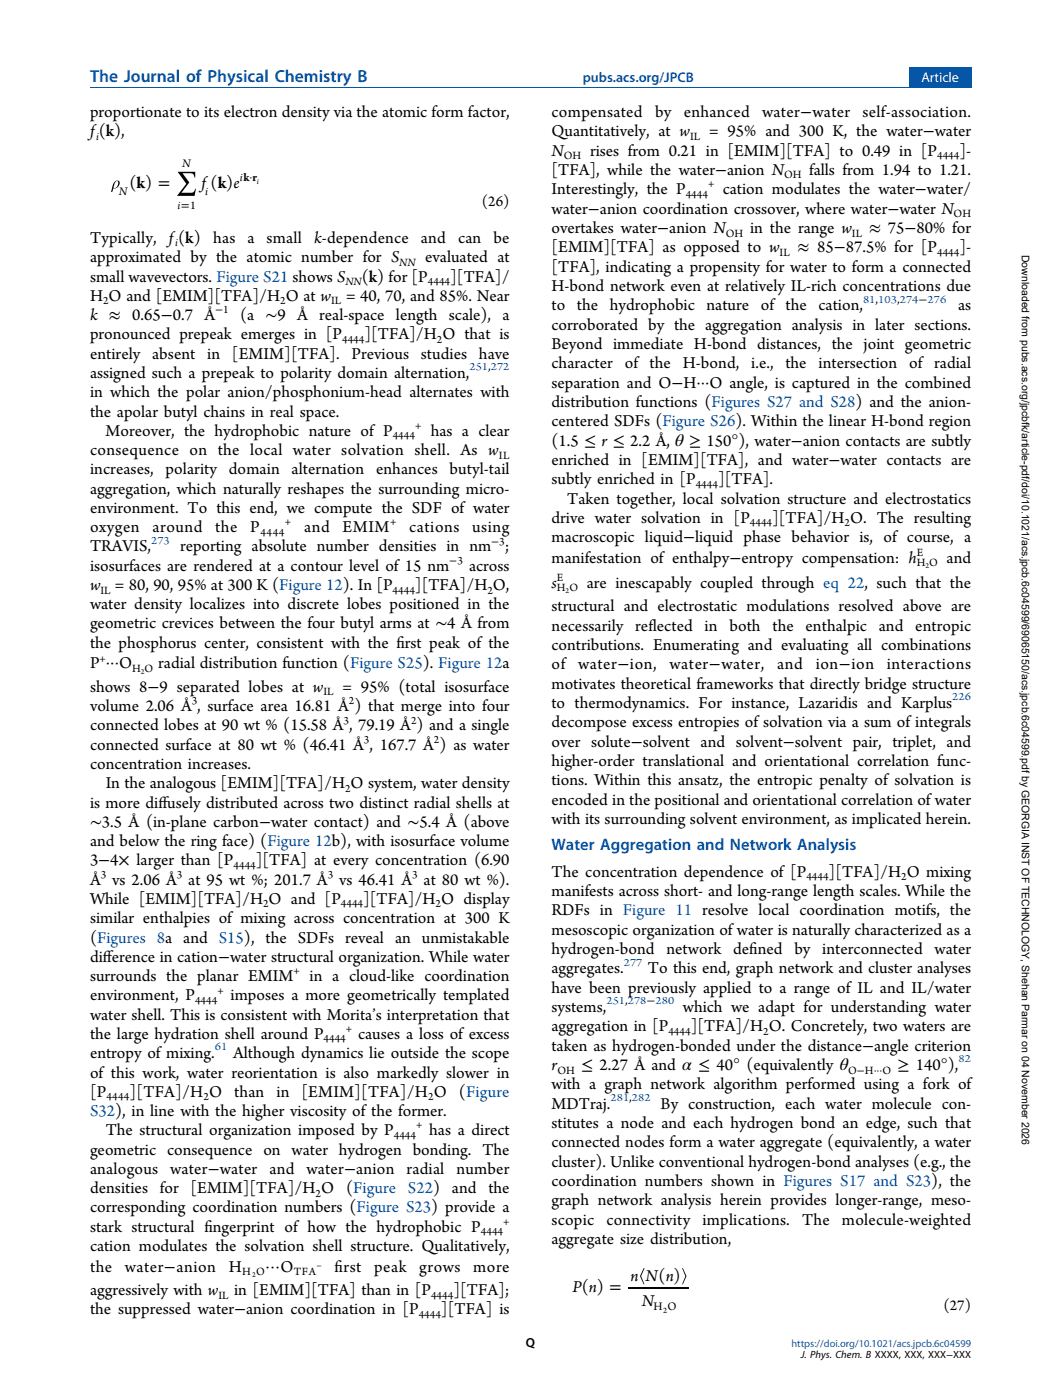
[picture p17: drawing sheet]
<svg xmlns="http://www.w3.org/2000/svg" width="214mm" height="283mm" viewBox="0 0 214 283" stroke-linecap="round" stroke-linejoin="round" font-family="sans-serif">
<defs><g id="words">
<text font-size="3.5" fill="#0054a6" x="18.2" y="16.6">The Journal of Physical Chemistry B</text>
<g font-size="3.5">
<text x="18.2" y="23.6">proportionate to its electron density via the atomic form factor,</text>
<text x="111.3" y="23.6">compensated</text>
<text x="132.2" y="23.6">by enhanced</text>
<text x="153.8" y="23.6">water−water</text>
<text x="174" y="23.6">self-association.</text>
<text x="18.2" y="27.5">f(k),</text>
<text x="111.3" y="27.5">Quantitatively, at w</text>
<text x="143.1" y="27.5">= 95% and 300 K, the water−water</text>
<text x="111.3" y="31.4">N</text>
<text x="111.3" y="35.3">[TFA], while the water−anion N</text>
<text x="119.1" y="31.4">rises from 0.21 in [EMIM][TFA] to 0.49 in [P</text>
<text x="163.3" y="35.3">falls from 1.94 to 1.21.</text>
<text x="193.6" y="31.4">]-</text>
<text x="26.1" y="38">(k) =</text>
<text x="40.6" y="38">f(k)e</text>
<text x="111.3" y="39.2">Interestingly, the P</text>
<text x="145.8" y="39.2">cation modulates the water−water/</text>
<text x="111.3" y="47">overtakes water−anion N</text>
<text x="111.3" y="43.1">water−anion coordination crossover, where water−water N</text>
<text x="151.4" y="47">in the range w</text>
<text x="175.4" y="47">≈ 75−80% for</text>
<text x="18.2" y="49">Typically, f(k) has a small k-dependence and can be</text>
<text x="18.2" y="52.9">approximated by the atomic number for S</text>
<text x="85.8" y="52.9">evaluated at</text>
<text x="111.3" y="50.9">[EMIM][TFA] as opposed to w</text>
<text x="160.9" y="50.9">≈ 85−87.5% for [P</text>
<text x="193.6" y="50.9">]-</text>
<text x="18.2" y="56.8">small wavevectors. Figure S21 shows S</text>
<text x="73" y="56.8">(k) for [P</text>
<text x="90.8" y="56.8">][TFA]/</text>
<text x="111.3" y="54.8">[TFA], indicating a propensity for water to form a connected</text>
<text x="111.3" y="58.7">H-bond network even at relatively IL-rich concentrations due</text>
<text x="18.2" y="64.6">k ≈ 0.65−0.7 Å</text>
<text x="18.2" y="60.7">H O and [EMIM][TFA]/H O at w</text>
<text x="48.4" y="64.6">(a ∼9 Å real-space length scale), a</text>
<text x="69.8" y="60.7">= 40, 70, and 85%. Near</text>
<text x="111.3" y="62.6">to the hydrophobic nature of the cation,</text>
<text x="193.3" y="62.6">as</text>
<text x="18.2" y="68.5">pronounced prepeak emerges in [P</text>
<text x="73.5" y="68.5">][TFA]/H O that is</text>
<text x="111.3" y="66.5">corroborated by the aggregation analysis in later sections.</text>
<text x="111.3" y="70.4">Beyond immediate H-bond distances, the joint geometric</text>
<text x="18.2" y="72.4">entirely absent in [EMIM][TFA]. Previous studies have</text>
<text x="18.2" y="76.3">assigned such a prepeak to polarity domain alternation,</text>
<text x="111.3" y="74.3">character of the H-bond, i.e., the intersection of radial</text>
<text x="18.2" y="80.2">in which the polar anion/phosphonium-head alternates with</text>
<text x="111.3" y="78.2">separation and O−H···O angle, is captured in the combined</text>
<text x="111.3" y="82.1">distribution functions (Figures S27 and S28) and the anion-</text>
<text x="18.2" y="84.1">the apolar butyl chains in real space.</text>
<text x="21.3" y="87.9">Moreover, the hydrophobic nature of P</text>
<text x="86.9" y="87.9">has a clear</text>
<text x="111.3" y="86">centered SDFs (Figure S26). Within the linear H-bond region</text>
<text x="111.3" y="89.9">(1.5 ≤ r ≤ 2.2 Å, θ ≥ 150°), water−anion contacts are subtly</text>
<text x="18.2" y="95.7">increases, polarity domain alternation enhances butyl-tail</text>
<text x="18.2" y="91.8">consequence on the local water solvation shell. As w</text>
<text x="111.3" y="93.8">enriched in [EMIM][TFA], and water−water contacts are</text>
<text x="18.2" y="99.6">aggregation, which naturally reshapes the surrounding micro-</text>
<text x="111.3" y="97.7">subtly enriched in [P</text>
<text x="114.5" y="101.6">Taken together, local solvation structure and electrostatics</text>
<text x="144.9" y="97.7">][TFA].</text>
<text x="18.2" y="107.4">oxygen</text>
<text x="18.2" y="103.5">environment. To this end, we compute the SDF of water</text>
<text x="30.8" y="107.4">around</text>
<text x="43.4" y="107.4">the</text>
<text x="50.5" y="107.4">P</text>
<text x="61.4" y="107.4">and</text>
<text x="69.1" y="107.4">EMIM</text>
<text x="82.6" y="107.4">cations</text>
<text x="95.3" y="107.4">using</text>
<text x="111.3" y="105.5">drive water solvation in [P</text>
<text x="155.8" y="105.5">][TFA]/H O. The resulting</text>
<text x="18.2" y="111.3">TRAVIS,</text>
<text x="36.3" y="111.3">reporting absolute number densities in nm</text>
<text x="101.9" y="111.3">;</text>
<text x="111.3" y="109.4">macroscopic liquid−liquid phase behavior is, of course, a</text>
<text x="111.3" y="113.6">manifestation of enthalpy−entropy compensation: h</text>
<text x="191" y="113.6">and</text>
<text x="18.2" y="115.2">isosurfaces are rendered at a contour level of 15 nm</text>
<text x="18.2" y="119.1">w</text>
<text x="23.2" y="119.1">= 80, 90, 95% at 300 K (Figure 12). In [P</text>
<text x="83.7" y="119.1">][TFA]/H O,</text>
<text x="94.6" y="115.2">across</text>
<text x="111.3" y="118.6">s</text>
<text x="118.4" y="118.6">are inescapably coupled through eq 22, such that the</text>
<text x="18.2" y="123">water density localizes into discrete lobes positioned in the</text>
<text x="111.3" y="123.4">structural and electrostatic modulations resolved above are</text>
<text x="18.2" y="130.7">the phosphorus center, consistent with the f</text>
<text x="18.2" y="126.8">geometric crevices between the four butyl arms at ∼4 Å from</text>
<text x="80" y="130.7">irst peak of the</text>
<text x="111.3" y="127.3">necessarily ref</text>
<text x="111.3" y="131.2">contributions. Enumerating and evaluating all combinations</text>
<text x="130.8" y="127.3">lected in both the enthalpic and entropic</text>
<text x="18.2" y="134.9">P ···O</text>
<text x="31.9" y="134.9">radial distribution function (Figure S25). Figure 12a</text>
<text x="111.3" y="135.1">of water−ion,</text>
<text x="135.1" y="135.1">water−water,</text>
<text x="156.8" y="135.1">and</text>
<text x="164.6" y="135.1">ion−ion</text>
<text x="178.9" y="135.1">interactions</text>
<text x="18.2" y="139.6">shows 8−9 separated lobes at w</text>
<text x="18.2" y="143.5">volume 2.06 Å , surface area 16.81 Å ) that merge into four</text>
<text x="69.1" y="139.6">= 95% (total isosurface</text>
<text x="111.3" y="139">motivates theoretical frameworks that directly bridge structure</text>
<text x="111.3" y="142.9">to thermodynamics. For instance, Lazaridis and Karplus</text>
<text x="18.2" y="147.4">connected lobes at 90 wt % (15.58 Å , 79.19 Å ) and a single</text>
<text x="111.3" y="146.8">decompose excess entropies of solvation via a sum of integrals</text>
<text x="18.2" y="151.3">connected surface at 80 wt % (46.41 Å , 167.7 Å ) as water</text>
<text x="18.2" y="155.2">concentration increases.</text>
<text x="111.3" y="150.7">over solute−solvent and solvent−solvent pair, triplet, and</text>
<text x="111.3" y="154.6">higher-order translational and orientational correlation func-</text>
<text x="21.3" y="159.1">In the analogous [EMIM][TFA]/H O system, water density</text>
<text x="111.3" y="158.5">tions. Within this ansatz, the entropic penalty of solvation is</text>
<text x="18.2" y="166.9">∼3.5 Å (in-plane carbon−water contact) and ∼5.4 Å (above</text>
<text x="18.2" y="163">is more dif</text>
<text x="32" y="163">fusely distributed across two distinct radial shells at</text>
<text x="111.3" y="162.4">encoded in the positional and orientational correlation ofwater</text>
<text x="111.3" y="166.3">with its surrounding solvent environment, as implicated herein.</text>
<text x="18.2" y="170.8">and below the ring face) (Figure 12b), with isosurface volume</text>
<text x="18.2" y="178.6">Å vs 2.06 Å at 95 wt %; 201.7 Å vs 46.41 Å at 80 wt %).</text>
<text x="18.2" y="174.7">3−4× larger than [P</text>
<text x="51.6" y="174.7">][TFA] at every concentration (6.90</text>
<text x="111.3" y="177">The concentration dependence of [P</text>
<text x="167.2" y="177">][TFA]/H O mixing</text>
<text x="18.2" y="182.4">While [EMIM][TFA]/H O and [P</text>
<text x="73.3" y="182.4">][TFA]/H O display</text>
<text x="111.3" y="180.9">manifests across short- and long-range length scales. While the</text>
<text x="111.3" y="184.8">RDFs in Figure 11 resolve local coordination motifs, the</text>
<text x="18.2" y="186.3">similar enthalpies of mixing across concentration at 300 K</text>
<text x="18.2" y="190.2">(Figures 8a and S15), the SDFs reveal an unmistakable</text>
<text x="111.3" y="188.7">mesoscopic organization ofwater is naturally characterized as a</text>
<text x="18.2" y="194.1">dif</text>
<text x="18.2" y="198">surrounds the planar EMIM</text>
<text x="20.8" y="194.1">ference in cation−water structural organization. While water</text>
<text x="111.3" y="192.6">hydrogen-bond network def</text>
<text x="111.3" y="196.5">aggregates.</text>
<text x="130.7" y="196.5">To this end, graph network and cluster analyses</text>
<text x="151.2" y="192.6">ined by interconnected water</text>
<text x="18.2" y="201.9">environment, P</text>
<text x="46.5" y="201.9">imposes a more geometrically templated</text>
<text x="62.5" y="198">in a cloud-like coordination</text>
<text x="111.3" y="200.4">have been previously applied to a range of IL and IL/water</text>
<text x="18.2" y="205.8">water shell. This is consistent with Morita’s interpretation that</text>
<text x="18.2" y="209.7">the large hydration shell around P</text>
<text x="72.3" y="209.7">causes a loss of excess</text>
<text x="111.3" y="208.2">aggregation in [P</text>
<text x="111.3" y="204.3">systems,</text>
<text x="137.8" y="204.3">which we adapt for understanding water</text>
<text x="139.4" y="208.2">][TFA]/H O. Concretely, two waters are</text>
<text x="18.2" y="213.6">entropy of mixing.</text>
<text x="47.1" y="213.6">Although dynamics lie outside the scope</text>
<text x="111.3" y="212.1">taken as hydrogen-bonded under the distance−angle criterion</text>
<text x="111.3" y="216">r</text>
<text x="117.3" y="216">≤ 2.27 Å and α ≤ 40° (equivalently θ</text>
<text x="181.1" y="216">≥ 140°),</text>
<text x="18.2" y="217.5">of this work, water reorientation is also markedly slower in</text>
<text x="18.2" y="221.3">[P</text>
<text x="26.1" y="221.3">][TFA]/H O than in [EMIM][TFA]/H O (Figure</text>
<text x="111.3" y="219.9">with a graph network algorithm performed using a fork of</text>
<text x="111.3" y="223.8">MDTraj.</text>
<text x="111.3" y="227.7">stitutes a node and each hydrogen bond an edge, such that</text>
<text x="133.3" y="223.8">By construction, each water molecule con-</text>
<text x="18.2" y="233">geometric consequence on water hydrogen bonding. The</text>
<text x="21.3" y="229.1">The structural organization imposed by P</text>
<text x="86.6" y="229.1">has a direct</text>
<text x="111.3" y="231.6">connected nodes form a water aggregate (equivalently, a water</text>
<text x="18.2" y="236.9">analogous water−water and water−anion radial number</text>
<text x="111.3" y="239.4">coordination numbers shown in Figures S17 and S23), the</text>
<text x="111.3" y="235.5">cluster). Unlike conventional hydrogen-bond analyses (e.g., the</text>
<text x="18.2" y="240.8">densities for [EMIM][TFA]/H O (Figure S22) and the</text>
<text x="18.2" y="244.7">corresponding coordination numbers (Figure S23) provide a</text>
<text x="111.3" y="243.3">graph network analysis herein provides longer-range, meso-</text>
<text x="18.2" y="248.6">stark structural f</text>
<text x="41.2" y="248.6">ingerprint of how the hydrophobic P</text>
<text x="111.3" y="247.2">scopic connectivity implications.</text>
<text x="111.3" y="251.1">aggregate size distribution,</text>
<text x="161.8" y="247.2">The molecule-weighted</text>
<text x="18.2" y="252.5">cation modulates the solvation shell structure. Qualitatively,</text>
<text x="18.2" y="256.6">the</text>
<text x="25.2" y="256.6">water−anion</text>
<text x="46.1" y="256.6">H</text>
<text x="53.6" y="256.6">···O</text>
<text x="67.5" y="256.6">f</text>
<text x="67.5" y="256.6">irst</text>
<text x="75.5" y="256.6">peak</text>
<text x="84.6" y="256.6">grows</text>
<text x="95.5" y="256.6">more</text>
<text x="18.2" y="261.4">aggressively with w</text>
<text x="47.2" y="261.4">in [EMIM][TFA] than in [P</text>
<text x="91.5" y="261.4">][TFA];</text>
<text x="115.5" y="260.8">P(n) =</text>
<text x="127.2" y="258.4">n N(n)</text>
<text x="129.5" y="263.5">N</text>
<text x="18.2" y="265.3">the suppressed water−anion coordination in [P</text>
<text x="89" y="265.3">][TFA] is</text>
</g>
<text font-size="3.5" fill="#0d54a6" x="18.2" y="225.2">S32), in line with the higher viscosity of the former.</text>
<text font-size="3.4" fill="#0054a6" x="111.3" y="171.5">Water Aggregation and Network Analysis</text>
<g font-size="3.2">
<text x="97.2" y="41.6">(26)</text>
<text x="190.4" y="264.4">(27)</text>
</g>
<text font-size="2.8" fill="#0054a6" x="117.6" y="16.6">pubs.acs.org/JPCB</text>
<text font-size="2.8" fill="#fff" x="185.9" y="16.6">Article</text>
<text font-size="2.6" x="106.1" y="271.8">Q</text>
<g font-size="2.5">
<text x="36.7" y="33.7">N</text>
<text x="24" y="39.3">N</text>
<text x="41.4" y="39.5">i</text>
<text x="48.4" y="36.4">ik·r</text>
<text x="35.8" y="42.2">i=1</text>
<text x="131.9" y="264.4">H O</text>
</g>
<g font-size="2.4">
<text x="19.4" y="28.2">i</text>
<text x="139.3" y="28.2">IL</text>
<text x="113.8" y="32.1">OH</text>
<text x="189.1" y="32.1">4444</text>
<text x="138.4" y="39.9">4444</text>
<text x="142.9" y="37.8">+</text>
<text x="158.2" y="36">OH</text>
<text x="146.4" y="47.7">OH</text>
<text x="171.9" y="47.7">IL</text>
<text x="192.4" y="43.8">OH</text>
<text x="35.3" y="49.7">i</text>
<text x="80.6" y="53.6">NN</text>
<text x="157.3" y="51.6">IL</text>
<text x="189.1" y="51.6">4444</text>
<text x="69.7" y="57.5">NN</text>
<text x="86.3" y="57.5">4444</text>
<text x="20.8" y="61.4">2</text>
<text x="43.4" y="63.2">−1</text>
<text x="56.5" y="61.4">2</text>
<text x="66.8" y="61.4">IL</text>
<text x="69" y="69.2">4444</text>
<text x="88.2" y="69.2">2</text>
<text x="79.2" y="88.6">4444</text>
<text x="83.7" y="86.6">+</text>
<text x="100.7" y="92.5">IL</text>
<text x="140.4" y="98.4">4444</text>
<text x="57.5" y="106">+</text>
<text x="78.7" y="106">+</text>
<text x="151.3" y="106.2">4444</text>
<text x="170.4" y="106.2">2</text>
<text x="52.5" y="108.1">4444</text>
<text x="90.7" y="113.8">−3</text>
<text x="99.1" y="109.9">−3</text>
<text x="185" y="112.2">E</text>
<text x="20.3" y="119.8">IL</text>
<text x="79.2" y="119.8">4444</text>
<text x="98.3" y="119.8">2</text>
<text x="112.4" y="119.3">H O</text>
<text x="112.4" y="117.2">E</text>
<text x="185" y="114.3">H O</text>
<text x="20.1" y="133.5">+</text>
<text x="26.6" y="135.6">H O</text>
<text x="38.7" y="142.2">3</text>
<text x="65.3" y="140.4">IL</text>
<text x="70.4" y="142.2">2</text>
<text x="69.3" y="146.1">3</text>
<text x="73.4" y="149.9">3</text>
<text x="82.9" y="146.1">2</text>
<text x="87.6" y="149.9">2</text>
<text x="69.6" y="159.8">2</text>
<text x="20.3" y="177.2">3</text>
<text x="35.7" y="177.2">3</text>
<text x="47.1" y="175.4">4444</text>
<text x="66.1" y="177.2">3</text>
<text x="83.2" y="177.2">3</text>
<text x="162.7" y="177.7">4444</text>
<text x="181.8" y="177.7">2</text>
<text x="53.1" y="183.1">2</text>
<text x="68.8" y="183.1">4444</text>
<text x="87.9" y="183.1">2</text>
<text x="59.2" y="196.6">+</text>
<text x="39.4" y="202.6">4444</text>
<text x="43.9" y="200.5">+</text>
<text x="69.8" y="208.3">+</text>
<text x="134.9" y="208.9">4444</text>
<text x="154" y="208.9">2</text>
<text x="65.3" y="210.4">4444</text>
<text x="112.5" y="216.7">OH</text>
<text x="171.1" y="216.7">O−H···O</text>
<text x="21.5" y="222.1">4444</text>
<text x="41" y="222.1">2</text>
<text x="84" y="227.7">+</text>
<text x="86.4" y="222.1">2</text>
<text x="79.5" y="229.8">4444</text>
<text x="63.7" y="241.5">2</text>
<text x="97" y="249.3">4444</text>
<text x="101.5" y="247.2">+</text>
<text x="48.9" y="257.3">H O</text>
<text x="59.3" y="257.3">TFA</text>
<text x="44.1" y="262.1">IL</text>
<text x="87" y="262.1">4444</text>
<text x="84.5" y="266">4444</text>
</g>
<g font-size="2.4" fill="#0d54a6">
<text x="174.1" y="61.1">81,103,274−276</text>
<text x="94.7" y="74.7">251,272</text>
<text x="30.5" y="109.7">273</text>
<text x="192.1" y="141.3">226</text>
<text x="125.9" y="194.9">277</text>
<text x="122.4" y="202.7">251,278−280</text>
<text x="43.3" y="212">61</text>
<text x="193.4" y="214.4">82</text>
<text x="123.2" y="222.2">281,282</text>
</g>
<g font-size="2.1">
<text x="206.2" y="51.4" transform="rotate(90 206.2 51.4)">Downloaded from pubs.​acs.​org/​jpcbfk/​article-pdf/​doi/​10.​1021/​acs.​jpcb.​6c04599/​69065150/​acs.​jpcb.​6c04599.​pdf by GEORGIA INST OF TECHNOLOGY, Shehan Parmar on 04 November 2026</text>
<text x="161.6" y="274.1">J. Phys. Chem. B XXXX, XXX, XXX−XXX</text>
</g>
<text font-size="2.1" fill="#0d54a6" x="159.7" y="271.8">https://doi.org/10.1021/acs.jpcb.6c04599</text>
<g font-size="1.8">
<text x="51.8" y="37">i</text>
<text x="133.8" y="265">2</text>
</g>
<g font-size="1.6">
<text x="114.1" y="119.7">2</text>
<text x="186.7" y="114.7">2</text>
<text x="28.4" y="136">2</text>
<text x="50.9" y="257.7">2</text>
<text x="63.8" y="255.9">−</text>
</g>
</g></defs>
<g fill="#000">
<path d="M35.8 34.7h3.6v1.1h-.2a.8 .8 0 0 0-.9-.8h-1.5l1.4 1.8-1.6 2.1h2a.79 .79 0 0 0 .8-.8h.1l-.2 1.4h-3.6l1.9-2.4zM129.9 255.9h.2l-.7 1.7 .6 1.6h-.1l-.7-1.6zM137.6 255.9h.2l.7 1.6-.7 1.7h-.2l.7-1.6z"/>
<path d="M23.1 36.7l-.7 2h.2l.3-.7a.96 .96 0 0 0 1-.4 .96 .96 0 0 0 0-1.1h-.5zM23.4 36.6l.2-.1a.87 .87 0 0 1 .1 .9 .87 .87 0 0 1-.7 .5l.1-.7z"/>
</g>
<path d="M126.9 259.9h12.1" fill="none" stroke="#000" stroke-width=".21"/>
<path d="M18.2 17.6h177.8" fill="none" stroke="#0054a6" stroke-width=".35"/>
<path d="M18.2 16.6h177.8v.8h-177.8z" fill="#fff"/>
<path d="M183.4 13.6h12.6v3.8h-12.6z" fill="#0054a6"/>
<use href="#words"/>
</svg>
